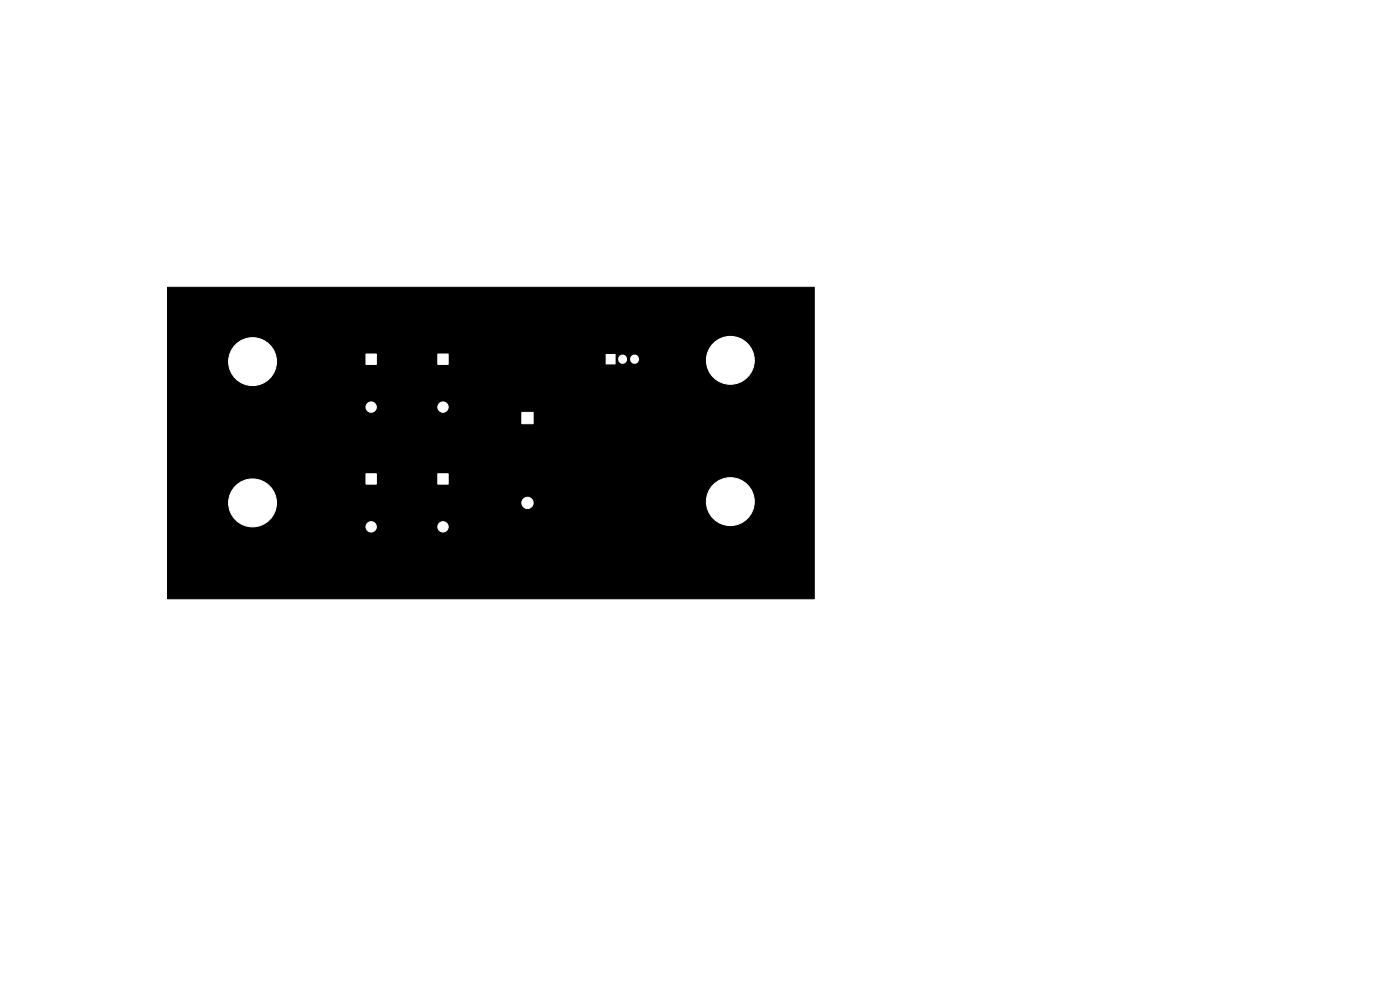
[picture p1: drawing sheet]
<svg xmlns="http://www.w3.org/2000/svg" width="297mm" height="210mm" viewBox="0 0 297 210" stroke-linecap="round" stroke-linejoin="round" font-family="sans-serif">
<path d="M35.5 60.9h137.2v66.1h-137.2z" fill="#000" stroke="#000" stroke-width=".21"/>
<g fill="#fff" stroke="#fff" stroke-width=".21">
<path d="M77.6 75.1h2.2v2.2h-2.2z"/>
<path d="M77.6 100.5h2.2v2.2h-2.2z"/>
<path d="M92.9 100.5h2.2v2.2h-2.2z"/>
<path d="M110.7 87.5h2.4v2.4h-2.4z"/>
<path d="M92.9 75.1h2.2v2.2h-2.2z"/>
<path d="M128.6 75.2h1.9v2h-1.9z"/>
<circle cx="78.7" cy="86.4" r="1.1"/>
<circle cx="53.6" cy="106.7" r="5.1"/>
<circle cx="53.6" cy="76.7" r="5.1"/>
<circle cx="78.7" cy="111.8" r="1.1"/>
<circle cx="154.9" cy="76.4" r="5.1"/>
<circle cx="154.9" cy="106.4" r="5.1"/>
<circle cx="94" cy="111.8" r="1.1"/>
<circle cx="111.9" cy="106.7" r="1.2"/>
<circle cx="94" cy="86.4" r="1.1"/>
</g>
<path d="M132.1 76.2h.1M134.6 76.2h.1" fill="none" stroke="#fff" stroke-width="1.9"/>
</svg>
